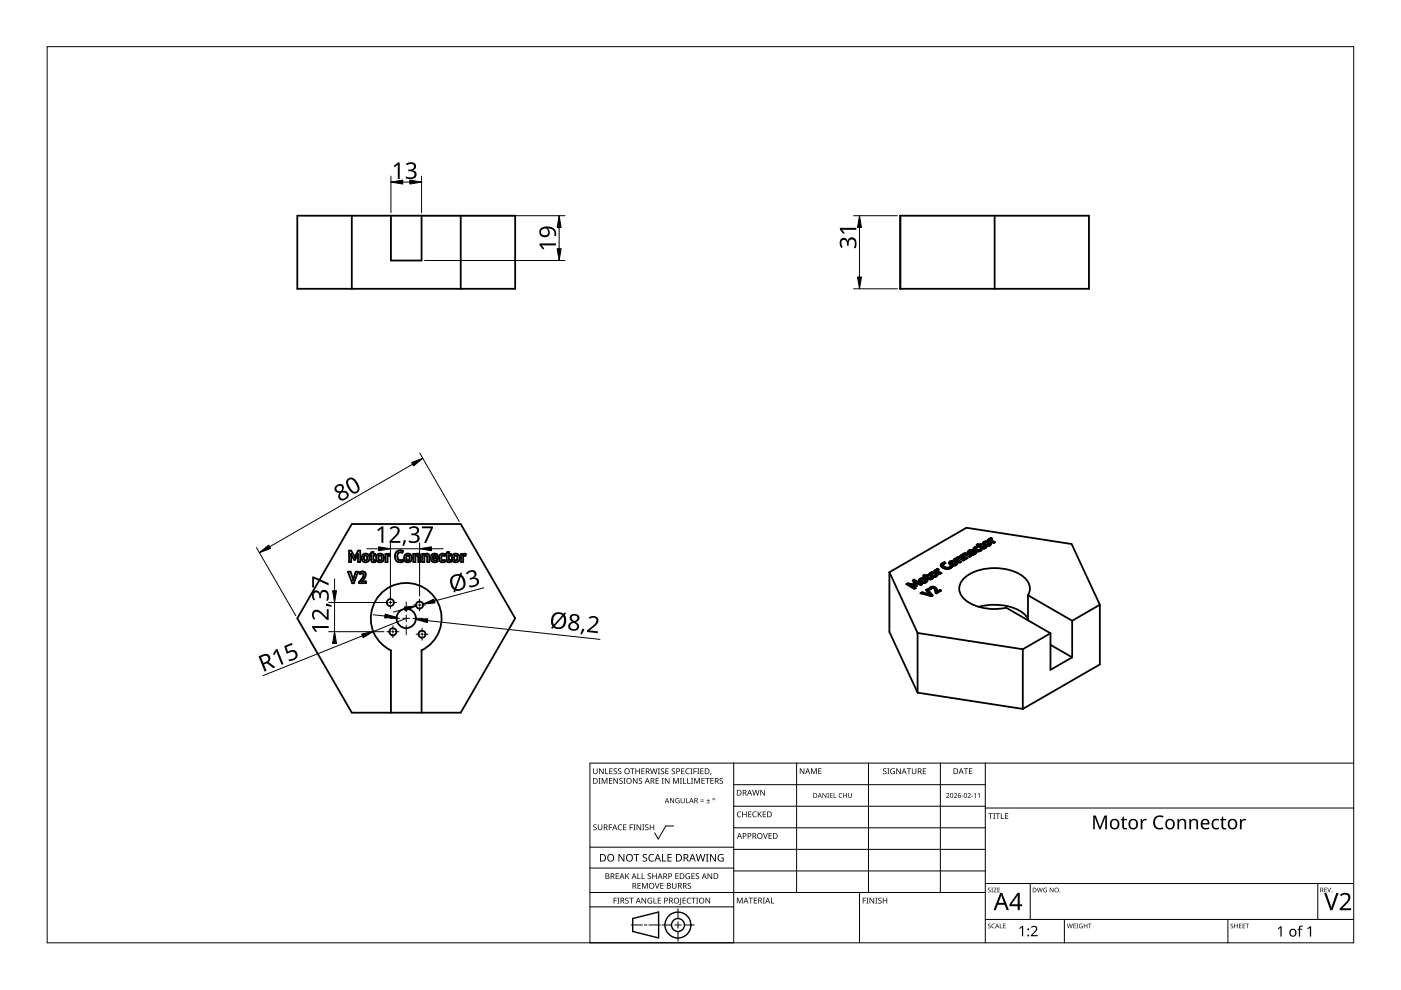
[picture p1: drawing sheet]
<svg xmlns="http://www.w3.org/2000/svg" width="297mm" height="210mm" viewBox="0 0 297 210" stroke-linecap="round" stroke-linejoin="round" font-family="sans-serif">
<g fill="none" stroke="#000" stroke-width=".38">
<path d="M63 45.7h46.2v15.5h-46.2zM74.6 45.7v15.5M82.9 45.7v9.5h6.5v-9.5M97.7 45.7v15.5M190.9 45.7v15.5M190.9 45.7h.1M190.9 45.7h40v15.5h-40M210.9 45.7v15.5M190.9 61.2h.1M74 116.7h.4l.8 1.4 .7-1.4h.5v2.5h-.5v-1.8l-.6 1.3h-.2l-.7-1.3 .1 1.8h-.5zM74.6 111.1h23.1l11.5 20-11.5 20h-23.1l-11.6-20zM75.2 118.1h.1"/>
<path d="M76.9 117.6a.86 .86 0 0 1 1.2 .1 .86 .86 0 0 1-.1 1.2 .86 .86 0 0 1-1.2-.1l-.1-.5zM77.3 117.9l.1-.1a.49 .49 0 0 1 .5 .5 .49 .49 0 0 1-.6 .4l-.1-.4zM78.7 117.1l.5-.1v.4h.4v.4h-.4v.7v.3h.4v.3a.58 .58 0 0 1-.9-.4v-.9h-.2v-.4h.2zM80 117.6a.86 .86 0 0 1 1.2 .1 .86 .86 0 0 1-.1 1.2 .86 .86 0 0 1-1.2-.1l-.1-.5zM80.3 117.9l.1-.1a.49 .49 0 0 1 .6 .5 .49 .49 0 0 1-.6 .4l-.2-.4zM81.7 117.4h.4v.3l.3-.3h.3v.5l-.3-.1-.2 .2v1.2h-.5zM84.1 117a1.37 1.37 0 0 1 1.3-.2l-.1 .4a.81 .81 0 0 0-1.1 .8 .81 .81 0 0 0 1.2 .7l.1 .4a1.26 1.26 0 0 1-1.6-.5 1.26 1.26 0 0 1 .2-1.6zM85.9 117.6a.86 .86 0 0 1 1.2 .1 .86 .86 0 0 1-.1 1.2 .86 .86 0 0 1-1.2-.1l-.1-.5zM86.2 117.9l.1-.1a.49 .49 0 0 1 .6 .5 .49 .49 0 0 1-.6 .4l-.2-.4zM87.6 117.4h.4v.3a.59 .59 0 0 1 .8-.3 .59 .59 0 0 1 .3 .7v1.1h-.4v-1.2l-.3-.2-.3 .2v1.2h-.5zM88 117.7h.1M89.5 117.4h.4v.3a.59 .59 0 0 1 .8-.3 .59 .59 0 0 1 .3 .7v1.1h-.4v-1.2l-.3-.2-.3 .2v1.2h-.5z"/>
<path d="M89.9 117.7h.1M91.5 117.6a.76 .76 0 0 1 1-.1 .76 .76 0 0 1 .3 .9h-1a.52 .52 0 0 0 .8 .3l.2 .3a.94 .94 0 0 1-1.3-.1 .94 .94 0 0 1 0-1.3zM91.9 117.8h.4l.1 .3h-.6zM93.3 117.6l.3-.2h.6l.2 .1-.1 .4a.5 .5 0 0 0-.8 .4 .5 .5 0 0 0 .8 .4l.1 .4a.89 .89 0 0 1-1.2-.1 .89 .89 0 0 1 0-1.2zM94.7 117.1l.5-.1v.4h.4v.4h-.4v.7l.1 .3h.3l.1 .3a.58 .58 0 0 1-1-.4v-.9h-.2v-.4h.2zM96 117.6a.86 .86 0 0 1 1.2 .1 .86 .86 0 0 1-.1 1.2 .86 .86 0 0 1-1.2-.1l-.1-.5zM96.4 117.9l.1-.1a.49 .49 0 0 1 .5 .5 .49 .49 0 0 1-.6 .4l-.1-.4zM97.8 117.4h.3l.1 .3 .2-.3h.4l-.1 .5-.3-.1-.2 .2v1.2h-.4zM98.2 117.7h.1M199.4 119.8l.3 .5M199.4 119.8h.1M199.9 119.8a1.01 1.01 0 0 0 1.7 .2"/>
<path d="M199.9 119.8v.6M200.3 119.2l.2 .2-.2 .1M200.3 119.2l-.7 .3-.2 .3M200.3 119.2v.3M200.3 119.5l-.4 .3M201.2 119.4a1.06 1.06 0 0 1 1.8 .1M201.2 119.4h.1M201.2 119.4l.4 .4M201.6 119.8h.1M201.6 119.3v.5M201.6 119.3l.6 .4 .4-.2M201.6 119.3a.6 .6 0 0 1 1 .2"/>
<path d="M201.6 119.8l1 .1M202.5 118.4v.3M202.5 118.4l-.2 .2 1.2 .7 .3-.2-.8-.4M202.5 118.4l.2 .1M202.6 119.5h.1M202.6 119.5v.4M202.7 118.5v.3M202.7 118.5v.4M202.7 118.5h.1M202.7 118.5l.1-.2 .5-.2 1.3 .6-.4 .2-.9-.5-.3 .1M203 118.5v.5M203 118.5v.2"/>
<path d="M203 119.4v.1M203 119.5l-.4 .3M203 118.7v.3M203.9 117.7l-.3 .1 1.2 .7 .3-.2-.8-.5M203.9 117.7v.3M203.9 117.7h.2M204.1 117.7v.4M204.1 117.7h.1M204.1 117.7l.2-.3 .5-.1 1.1 .6-.3 .2M204.3 118.2h.1M204.3 117.8l.1 .4M204.3 117.8l.3-.2 1 .5"/>
<path d="M204.3 117.8h.1M205.6 117l.1 .2M205.6 117v.5M205.6 117.5h.1M205.7 117.5l.8 .1M205.7 117.2v.3M205.9 117.3l.7-.4a.83 .83 0 0 0-1.4 .3l.4 .3M205.9 117.3v.3M206.2 116.9l-.4-.1-.2 .2M206.2 116.9v.2M206.2 116.9l-.5 .3M206.5 117.6h.1"/>
<path d="M206.7 117.5l-.2 .1M206.7 117.1a.59 .59 0 0 1-.8 .2M206.7 117.1h.3l-.3 .4M206.7 117.1v.4M206.8 116.8h.1M206.9 116.3a.61 .61 0 0 0 1 .1M206.9 116.3v.5M206.9 116.7h-.1M206.9 116.8l.5 .1 .5-.1M207.1 115.9h-.1a.43 .43 0 0 0-.5 .2 .43 .43 0 0 0 .1 .5l.2 .2M207.1 115.9l.2 .1-.2 .1M207.1 116.1l-.2 .2"/>
<path d="M207.1 115.9v.2M207.1 116.1h.1M207.3 115.3l.3 .2M207.3 115.3l-.2 .3 .2 .1-.2 .1 .3 .1 .2-.1 .9 .5 .3-.1M207.3 115.3v.6M207.6 115.5v.4M207.9 116.4l.3 .1-.3 .3M207.9 116.4v.4M207.9 115.3v.7M207.9 115.3l-.3 .2M207.9 115.3l.3 .2-.3 .2 .7 .3 .2-.1M208.3 115.2a.99 .99 0 0 1 1-.4 .99 .99 0 0 1 .8 .6l-.4 .3"/>
<path d="M208.3 115.2h.1M208.3 115.2l.4 .4M208.7 115.6l.1 .1M208.8 115.6h-.1M208.8 115.2a.6 .6 0 0 1 .9 .1M208.8 115.2h.1M208.8 115.2v.5M208.8 115.7h.9M208.8 115.2l.5 .3 .4-.1M208.8 115.9v.3M208.8 115.9l.3 .1-.3 .2M209.7 114.3v.3"/>
<path d="M209.7 114.3l-.3 .2 1.3 .7 .3-.2-.8-.5M209.7 114.3l.2 .1M209.7 115.3v.1M209.7 115.4v.3M209.7 115.7h.1M209.9 114.4v.3M209.9 114.4h.1M210.1 114.4v.5l.1-.4M210.1 114.4l.1 .1M210.1 114.4h.1M210.1 114v.4M210.1 114l-.2 .2v.2"/>
<path d="M210.1 114l.3 .2-.3 .2M73.8 121.2h.5l.6 1.9 .5-1.9h.5l-.9 2.5h-.3zM74.9 123.1h.1M76.1 121.4a.81 .81 0 0 1 1.2-.1 .81 .81 0 0 1 0 1.2l-.6 .8h.9v.3h-1.5v-.2l.6-.7a.63 .63 0 0 0 0-1.1l-.4 .1zM76.7 123.3h.1M82.8 137.9a7.5 7.5 0 0 1-2.6-11.5 7.5 7.5 0 0 1 11.8 0 7.5 7.5 0 0 1-2.6 11.5M82.9 137.9v13.2M89.4 137.9v13.2M188.6 121.3l16.3-9.4 22.3 3.4 6 12.9M188.6 121.3v12.7l5.9 12.9M188.6 121.3l5.9 12.9M192.5 123.7l-.4 .2 1.8 1 .3-.2-.9-.5"/>
<path d="M192.5 123.7v.3M192.5 123.7l1.2 .2M192.9 124l.4 .2M192.9 124v.3M193.3 124.2v.3M193.7 123.9v.2M193.7 123.9h.3M193.8 122.9v.8l.2 .1M193.8 122.9l-.3 .2 .5 .8M193.8 122.9l1.7 1-.3 .2-1.2-.8M194 123.9h.1M194 123.4v.8"/>
<path d="M194 123.4l.2 .2M194 123.3v.1M194.2 123.6l.2 .6h-.1l-1.4-.2M194.2 123.6v.6M194.5 134.2l22.4 3.5M194.5 134.2v12.7M194.8 123a.99 .99 0 0 1 1-.4 .99 .99 0 0 1 .8 .6l-.4 .3M194.8 123h.1M194.8 123l.5 .4M195.3 123l.5 .3 .4-.1M195.3 123v.5M195.3 123.5h.9"/>
<path d="M195.5 125.6v.3M195.5 125.6l1.4 .3M196 121.9l-.3 .2 .3 .1-.2 .1 .3 .2 .1-.1 .9 .4h.4M196 121.9v.5M196 121.9l.3 .1M196 122.9h.1M196 122.9l-.5-.1-.2 .2M196 122.9l.2 .3M196.2 123.2v.3M196.2 123.5h.1M196.3 122v.4M196.5 122.2l.7 .4 .3-.2"/>
<path d="M196.5 122.2v.4M196.6 121.9l.2 .1-.3 .2M196.6 121.9l-.3 .1M196.6 121.9v.3M196.7 124.9l1.1 1.4-.3 .1-2.4-.6 .4-.2M196.7 124.9l-.4 .2 .9 1M196.7 124.9v.6M196.9 125.9l.3 .2M196.9 125.9v.3M197.2 126.1v.2M197.2 126.1h.1M197.4 121.7l.6 .4 .4-.2"/>
<path d="M197.4 121.7v.5M197.4 122.2l1 .1M197.5 122.4l.3 .1-.3 .3M197.5 122.4v.4M197.5 121.6l-.1 .1M197.6 121.6h.4l.4 .3M197.6 121.6h-.1M198 124.7a.44 .44 0 0 0-.7 .3l-.3-.1a.9 .9 0 0 1 1.1-.5 .9 .9 0 0 1 .6 1M198 124.7h.1M198 124.7l.3 .7M198.3 125.4l.3 .4M198.3 120.9h.2"/>
<path d="M198.3 120.9l-.2 .1 1.2 .7 .3-.2-.8-.5M198.3 120.9v.2M198.4 121.9v.4M198.4 122.2v.1M198.4 122.3h.1M198.5 120.8v.1M198.5 120.8h.1M198.5 120.9h.1M198.5 120.9v.4M198.7 125.4v.3M198.7 125.4v.1M198.8 121h.1"/>
<path d="M198.8 120.6v.8M198.8 120.6l.3 .2-.3 .2M198.8 121.4h.1M198.8 120.6l-.3 .2M198.8 121.8a1.04 1.04 0 0 0-1.8 0l.4 .4M198.8 121.8v.1M198.8 121.9l-.4 .4M198.8 125.3v.3M198.8 125.3l-.1 .2M199.3 125.1l-.5 .2M199.3 125.1v.3M199.3 125.1l.3 .1-1.1 .6-.1-.1-.1-.3"/>
<path d="M199.7 120.3l.2 .1M199.9 120.2l-.2 .1M199.9 120.4l.9 .2 .8-.1M201.6 120v.5M201.6 120l.3 .1-.3 .4M207.5 128.7a12.4 12.4 0 0 1 8.9 .9l1.1 1 .4 .5M213.4 128.9l9.3 5.4M216.9 137.7v12.6M217.9 126.2a2.86 2.86 0 0 0-1-4 11.2 11.2 0 0 0-12.1 0 2.98 2.98 0 0 0 0 5.1 11.2 11.2 0 0 0 8.5 1.6M218 126.2l9.3 5.4M218 126.2v5.3M222.7 134.3l-5.8 3.4"/>
<path d="M222.7 136.7l4.6 2.7M222.7 134.3v7.7l4.6-2.6M227.3 131.6v7.8M233.2 128.2v12.7l-16.3 9.4M233.2 128.2l-5.9 3.4M194.5 146.9l22.4 3.4"/>
<circle cx="82.8" cy="127.7" r=".76"/>
<circle cx="83.3" cy="133.9" r=".75"/>
<circle cx="86.1" cy="131.1" r="2.05"/>
<circle cx="89" cy="128.3" r=".75"/>
<circle cx="89.5" cy="134.5" r=".74"/>
</g>
<g fill="none" stroke="#000" stroke-width=".21">
<path d="M199.5 119.6v.5M199.8 119.4v.8M199.9 119.8v.6M200 119.3v.3M201.4 119v.7M201.6 119.3v.5M201.7 118.9v.3M201.8 119.5v.4M202 119.6v.3M202 118.9v.2M202.2 119.7v.2M202.3 119.7v.2"/>
<path d="M202.4 118.9v.4M202.5 119.6v.3M202.7 119.1v.7M202.7 118.3v.6M202.9 118.2v.8M203 119.4v.1M203.1 118.1v.3M203.3 118.1v.3M203.5 118.1v.4M203.8 118.2v.4M204.1 117.6v.5M204.3 117.4v.8"/>
<path d="M204.4 117.3v.3M204.6 117.3v.3M204.9 117.3v.4M205.1 117.5v.3M205.4 116.7v.7M205.6 117v.5M205.6 116.6v.3M205.9 116.6v.2M206.1 116.6v.3M206.2 117.4v.2M206.4 116.7v.3M206.5 117.3v.3"/>
<path d="M206.5 116.8v.1M206.6 116v.6M206.7 117.2v.3M206.9 116.3v.5M206.9 115.9v.3M207.1 116.5v.4M207.2 116.6v.3M207.4 116.6v.3M207.6 116.6v.3M207.7 116.6v.3M207.8 116.5v.3M208.4 115.9v.4"/>
<path d="M208.6 116v.3M208.6 114.9v.7M208.7 116v.3M208.8 115.2v.5M208.8 115.9v.4M208.9 114.8v.2M209 115.4v.3M209.2 115.5v.3M209.2 114.7v.3M209.3 115.5v.3M209.5 115.5v.3M209.5 114.8v.3"/>
<path d="M209.6 115.5v.3M209.8 114.9v.8M209.9 114.2v.1M210 114.1v.7M210.1 115.3v.1M195.1 122.7v.7M195.3 123v.5M195.4 122.6v.2M195.5 123.2v.3M195.6 123.3v.3M195.7 122.5v.3M195.8 123.3v.3"/>
<path d="M196 123.3v.3M196 122.6v.3M196.1 123.3v.3M196.3 122.7v.8M196.6 123.1v.1M197 122.5v.3M197.1 124.7v.2M197.2 122.6v.3M197.3 121.4v.7M197.3 124.5v.5M197.4 122.5v.3M197.4 121.8v.4"/>
<path d="M197.5 122.5v.3M197.5 124.4v.3M197.6 121.3v.3M197.7 122v.3M197.8 124.4v.2M197.8 122v.3M197.9 121.3v.3M198 122.1v.2M198 124.4v.3M198.1 122.1v.2M198.2 121.3v.4M198.2 124.5v.5"/>
<path d="M198.3 122v.3M198.4 124.7v.8M198.5 121.5v.7M198.5 120.8v.1M198.6 124.9v.8M198.6 120.6v.7M198.7 125.1v.6M198.8 121.8v.1M200.2 120.2v.3M200.5 120.3v.3M200.8 120.4v.2M201.1 120.3v.3"/>
<path d="M201.3 120.2v.4M201.5 120.1v.4"/>
</g>
<path d="M10 9.9h277v190h-277z" fill="none" stroke="#000" stroke-width=".21"/>
<g fill="none" stroke="#000" stroke-width=".21">
<path d="M125.1 179.6h30.5M142.8 175.1h-1.6l-1.6 2.8-.8-1.3M155.6 166.4h53.3M155.6 161.8v38.1h-30.5v-38.1h161.9M168.9 161.8v27.4M184.1 161.8v27.4M199.4 161.8v27.4M208.9 170.9h-53.3M208.9 175.5h-53.3M208.9 161.8v38.1M287 171.3h-78.1M125.1 192.3h30.5"/>
<path d="M125.1 189.2h83.8M133.8 196.1h2.4M136.6 196.1h.6M140 196.1h-2.4M140.3 196.1h2.1M143.1 196.1h1.3M143.7 195.4v1.4M143.7 197.5v2M143.7 192.7v2M147.2 196.1h-2.1M155.6 180.1h53.3M155.6 184h-30.5"/>
<path d="M182.2 189.2v10.7M208.9 184.7h-53.3M218.4 187.3v7.6M225.7 194.9v5M260.3 194.9v5M279.4 187.3v7.6M287 194.9h-78.1M287 187.3h-78.1"/>
</g>
<g fill="#000">
<path d="M125.8 174.9l.5-.1h.2l-.1 .2a.25 .25 0 0 0-.3-.1 .25 .25 0 0 0 0 .4 .42 .42 0 0 1 .4 .5 .42 .42 0 0 1-.7 .2v-.1a.27 .27 0 0 0 .5 0 .27 .27 0 0 0-.1-.4l-.4-.2zM125.8 162.9h.1v.8a.32 .32 0 0 0 .3 .3 .32 .32 0 0 0 .3-.3v-.8h.2v.8a.47 .47 0 0 1-.5 .4 .47 .47 0 0 1-.4-.4zM126.9 165h.4l-.1 .1v1l.1 .1h-.4l.1-.1v-1zM126.8 174.8h.1v.8a.32 .32 0 0 0 .3 .3 .32 .32 0 0 0 .3-.3v-.8h.2v.8a.47 .47 0 0 1-.5 .4 .47 .47 0 0 1-.4-.4zM127 162.9h.2l.6 1v-1h.2v1.2h-.2l-.7-1 .1 1h-.2zM127.6 165h.2l.4 1 .4-1h.2v1.2h-.2v-1.1l-.4 1.1h-.1l-.4-1.1v1.1h-.1zM128.3 162.9h.2v1.1h.5v.1h-.7zM129.1 174.8h.7v.1h-.6v.5h.5v.1h-.5v.5h-.1zM129.1 165h.7v.1h-.5v.4h.5v.1h-.5v.4h.5v.2h-.7zM129.2 162.9h.7v.1h-.5v.4h.4v.2h-.4v.4h.5v.1h-.7zM130.1 163l.5-.1 .2 .1v.1a.25 .25 0 0 0-.4-.1 .25 .25 0 0 0 0 .4 .42 .42 0 0 1 .4 .5 .42 .42 0 0 1-.7 .2v-.1a.27 .27 0 0 0 .5 0 .27 .27 0 0 0-.1-.4l-.4-.2zM130.1 165h.1l.7 1v-1h.1v1.2h-.2l-.6-1v1h-.1z"/>
<path d="M131.1 175l.5-.2 .3 .1-.1 .1a.49 .49 0 0 0-.7 .4 .49 .49 0 0 0 .8 .4 .57 .57 0 0 1-.8 0 .57 .57 0 0 1 0-.8zM131.1 163l.4-.1 .2 .1v.1a.25 .25 0 0 0-.4-.1 .25 .25 0 0 0 0 .4 .42 .42 0 0 1 .4 .5 .42 .42 0 0 1-.6 .2v-.1a.27 .27 0 0 0 .4 0 .27 .27 0 0 0-.1-.4l-.3-.2zM131.4 165.1l.4-.2 .2 .1v.1a.25 .25 0 0 0-.4-.1 .25 .25 0 0 0 0 .4l.4 .2v.4l-.4 .2-.3-.1 .1-.1a.27 .27 0 0 0 .4 .1 .27 .27 0 0 0-.1-.4l-.4-.3zM132.2 165h.4l-.1 .1v1l.1 .1h-.4l.1-.1v-1zM132.1 174.8h.7v.1h-.5v.4h.5v.1h-.5v.5h.5v.1h-.7zM133.5 174.8h.7v.1h-.5v.5h.5v.1h-.5v.5h-.2zM133.6 162.9h.9v.1h-.3v1.1h-.2v-1.1h-.4zM134.3 174.8h.4l-.1 .1v1l.1 .1h-.4l.1-.1v-1zM134.2 165h.2l.6 1v-1h.2v1.2h-.2l-.7-1v1h-.1zM134.7 162.9h.2v.5h.6v-.5h.2v1.2h-.2v-.5h-.6v.5h-.2zM135 174.8h.1l.7 1v-1h.1v1.2h-.2l-.6-1v1h-.1zM135.5 165.1l.4-.2 .2 .1v.1a.25 .25 0 0 0-.4-.1 .25 .25 0 0 0 0 .4l.4 .2v.4l-.4 .2-.3-.1 .1-.1a.27 .27 0 0 0 .4 .1 .27 .27 0 0 0-.1-.4l-.3-.3z"/>
<path d="M136.2 174.8h.4l-.1 .1v1l.1 .1h-.4l.1-.1v-1zM136 162.9h.7v.1h-.6v.4h.5v.2h-.5v.4h.6v.1h-.7zM136.8 174.9l.4-.1h.3l-.1 .2a.25 .25 0 0 0-.3-.1 .25 .25 0 0 0 0 .4 .42 .42 0 0 1 .4 .5 .42 .42 0 0 1-.7 .2v-.1a.27 .27 0 0 0 .5 0 .27 .27 0 0 0-.1-.4l-.4-.2zM137.8 174.8h.1v.5h.6v-.5h.2v1.2h-.2v-.6h-.6v.6h-.1zM137.8 162.9h.2l.3 1 .2-1h.2l.3 1 .2-1h.2l-.3 1.2h-.2l-.3-1-.3 1h-.1zM139 165h.7v.1h-.5v.4h.5v.1h-.5v.4h.5v.2h-.7zM139.5 162.9h.4l-.1 .1v1l.1 .1h-.4l.1-.1v-1zM140.3 165h.4l-.1 .1v1l.1 .1h-.4l.1-.1v-1zM140.1 163l.5-.1 .2 .1v.1a.25 .25 0 0 0-.4-.1 .25 .25 0 0 0 0 .4 .42 .42 0 0 1 .4 .5 .42 .42 0 0 1-.7 .2l.1-.1a.27 .27 0 0 0 .4 0 .27 .27 0 0 0-.1-.4l-.4-.2zM141.1 162.9h.7v.1h-.6v.4h.5v.2h-.5v.4h.6v.1h-.7zM141 165h.1l.7 1v-1h.1v1.2h-.1l-.7-1v1h-.1zM142.1 169.2h.1l.6 .9v-.9h.1v1.1h-.1l-.6-.9v.9h-.1z"/>
<path d="M142.5 163l.4-.1 .2 .1v.1a.25 .25 0 0 0-.4-.1 .25 .25 0 0 0 0 .4 .42 .42 0 0 1 .4 .5 .42 .42 0 0 1-.6 .2v-.1a.27 .27 0 0 0 .4 0 .27 .27 0 0 0-.1-.4l-.4-.2zM142.7 165h.2l.4 1 .4-1h.2v1.2h-.1v-1.1l-.4 1.1h-.2l-.4-1.1v1.1h-.1zM143.3 169.3l.5-.1 .3 .1-.1 .1a.45 .45 0 0 0-.7 .3 .45 .45 0 0 0 .6 .5v-.4h-.2v-.1h.4v.6a.6 .6 0 0 1-.8-.2 .6 .6 0 0 1 0-.8zM144.2 165h.4l-.2 .1v1l.2 .1h-.4l.1-.1v-1zM144.8 165h.2v1h.5v.2h-.7zM144.4 162.9h.7v.1h-.5v.4h.5v.2h-.5v.4h.5v.1h-.7zM144.3 169.2h.2v.7a.28 .28 0 0 0 .2 .3 .28 .28 0 0 0 .3-.3v-.7h.2v.7a.42 .42 0 0 1-.5 .4 .42 .42 0 0 1-.4-.4zM145.5 169.2h.1v1h.5v.1h-.6zM145.7 165h.2v1h.5v.2h-.7zM145.5 163.1l.3-.2 .4 .1v.1l-.3-.1a.49 .49 0 0 0-.4 .7 .49 .49 0 0 0 .7 .3 .57 .57 0 0 1-.8-.1 .57 .57 0 0 1 0-.8zM146.4 162.9h.4l-.1 .1v1l.1 .1h-.4l.1-.1v-1zM146.5 165h.5l-.2 .1v1l.2 .1h-.5l.2-.1v-1z"/>
<path d="M147 162.9h.7v.1h-.5v.5h.5v.1h-.5v.5h-.2zM147.2 165h.2l.4 1 .4-1h.2v1.2h-.2l.1-1.1-.5 1.1h-.1l-.4-1.1v1.1h-.1zM147.8 162.9h.5l-.2 .1v1l.2 .1h-.5l.2-.1v-1zM148.5 169.9h.7v.1h-.7zM148.5 169.5h.7v.2h-.7zM148.5 162.9h.7v.1h-.6v.4h.5v.2h-.5v.4h.6v.1h-.7zM148.7 165h.7v.1h-.5v.4h.5v.1h-.5v.4h.5v.2h-.7zM149.8 170.2h.7v.1h-.7zM149.5 165h.9v.1h-.3v1.1h-.2v-1.1h-.4zM150.1 169.4l.1 .3h.3l-.3 .1v.3l-.1-.3h-.3l.3-.1zM150.7 163.9h.1l-.2 .4zM150.6 165h.7v.1h-.5v.4h.5v.1h-.5v.4h.5v.2h-.7z"/>
<path d="M152.6 165.1l.4-.2 .3 .1-.1 .1a.25 .25 0 0 0-.4-.1 .25 .25 0 0 0 0 .4l.4 .2 .1 .4-.4 .2-.4-.1 .1-.1a.27 .27 0 0 0 .5 .1 .27 .27 0 0 0-.1-.4l-.4-.3zM156.4 172.2l.4-.2 .4 .1-.1 .1a.49 .49 0 0 0-.7 .5 .49 .49 0 0 0 .7 .4 .57 .57 0 0 1-.8 0 .57 .57 0 0 1 0-.8zM157.4 172.1h.1v.5h.7v-.5h.1v1.2h-.1v-.6h-.7v.6h-.1zM158.6 172.1h.7v.1h-.5v.4h.5v.1h-.5v.4h.5v.2h-.7zM159.7 172.2l.3-.2 .4 .1v.1h-.3a.49 .49 0 0 0-.4 .6 .49 .49 0 0 0 .7 .3 .57 .57 0 0 1-.8 0 .57 .57 0 0 1 0-.8zM159.5 167.5h.1l.3 1 .3-1h.1l.3 1 .3-1h.1l-.3 1.2h-.2l-.3-1.1-.2 1.1h-.2zM160.7 172.1h.1v.6l.5-.6h.2l-.5 .5 .5 .7h-.1l-.5-.6-.1 .6h-.1zM161.8 176.6h.1l.4 1.1 .3-1.1h.2l-.4 1.2h-.2zM161.2 167.5h.2l.6 1v-1h.2v1.2h-.2l-.7-1v1h-.1zM161.7 172.1h.7v.1h-.5v.4h.5v.1h-.5v.4h.5v.2h-.7zM163 176.6h.6v.2h-.5v.3h.5v.2h-.5v.4h.5v.1h-.6zM169.6 162.9h.2l.6 1v-1h.1v1.2h-.1l-.7-1v1h-.1z"/>
<path d="M172 162.9h.2l.4 1 .3-1h.3v1.2h-.2v-1l-.4 1h-.1l-.4-1.1v1.1h-.1zM173.5 162.9h.7v.1h-.5v.4h.4v.1h-.4v.5h.5v.1h-.7zM174.4 168.1h.1l.6 .9v-.9h.1v1.1h-.2l-.5-.9v.9h-.1zM175.4 168.1h.4l-.2 .1 .2 1h-.4l.1-.1zM176 168.1h.5v.2h-.4v.3h.4v.1h-.4v.4h.4v.1h-.5zM176.8 168.1h.1v1h.4v.1h-.5zM178 168.3l.3-.2 .3 .1-.1 .1a.41 .41 0 0 0-.6 .4 .41 .41 0 0 0 .7 .3 .48 .48 0 0 1-.7 0 .48 .48 0 0 1 .1-.7zM178.8 168.1h.1v.5h.5v-.5h.2v1.1h-.2v-.5h-.5v.5h-.1zM179.8 168.1h.2v.7a.26 .26 0 0 0 .2 .3 .26 .26 0 0 0 .3-.3v-.7h.1v.7a.39 .39 0 0 1-.4 .4 .39 .39 0 0 1-.4-.4zM187.3 163l.4-.1 .2 .1v.1a.25 .25 0 0 0-.4-.1 .25 .25 0 0 0 0 .4 .42 .42 0 0 1 .4 .5 .42 .42 0 0 1-.6 .2v-.1a.27 .27 0 0 0 .4 0 .27 .27 0 0 0-.1-.4l-.3-.2zM188.1 162.9h.5l-.2 .1v1l.2 .1h-.5l.2-.1v-1zM188.9 163.1l.5-.2 .3 .1v.1a.5 .5 0 0 0-.8 .4 .5 .5 0 0 0 .7 .5v-.4h-.3v-.1h.4v.6a.66 .66 0 0 1-.8-.1 .66 .66 0 0 1 0-.9z"/>
<path d="M190 162.9h.2l.7 1-.1-1h.2v1.2h-.2l-.6-1v1h-.2zM192.3 162.9h.9v.1h-.4v1.1h-.2v-1.1h-.3zM193.3 162.9h.2v.8a.32 .32 0 0 0 .3 .3 .32 .32 0 0 0 .3-.3v-.8h.2v.8a.47 .47 0 0 1-.5 .4 .47 .47 0 0 1-.5-.4zM195.7 162.9h.6v.1h-.5v.4h.5v.2h-.5v.4h.5v.1h-.6zM200.6 168.3a.37 .37 0 0 1 .6 0 .37 .37 0 0 1-.2 .5l-.2 .3h.5v.1h-.7l.3-.4a.27 .27 0 0 0 .3-.4 .27 .27 0 0 0-.5-.1zM202.3 168.3a.37 .37 0 0 1 .6 0 .37 .37 0 0 1-.3 .5l-.2 .3h.5v.1h-.7l.3-.4a.27 .27 0 0 0 .3-.4 .27 .27 0 0 0-.4-.1zM203.9 168.7h.3v.1h-.3zM204.4 162.9h.9v.1h-.4v1.1h-.2v-1.1h-.3zM205.2 168.3a.37 .37 0 0 1 .6 0 .37 .37 0 0 1-.3 .5l-.2 .3h.5v.1h-.6l.2-.4a.27 .27 0 0 0 .3-.4 .27 .27 0 0 0-.4-.1zM206 168.7h.3v.1h-.3zM205.4 162.9h.7v.1h-.5v.4h.5v.1h-.5v.5h.5v.1h-.7zM206.5 168.4l.4-.3v1.1h-.2l.1-.9z"/>
<path d="M207.3 168.4l.4-.3v1.1h-.1v-.9zM209.6 172.4h.9v.2h-.4v1h-.1v-1h-.4zM210.6 172.4h.4l-.1 .1v1l.1 .1h-.4l.1-.1v-1zM211.1 172.4h.9v.2h-.4v1h-.1v-1h-.4zM212.2 172.4h.2v1.1h.5v.1h-.7zM213.1 172.4h.7v.2h-.6v.3h.5v.2h-.5v.4h.6v.1h-.7zM231.8 172.9h.5l.9 2.4 1-2.4h.5v2.9h-.4l.1-2.5-1 2.5h-.3l-1-2.5v2.5h-.3zM238.1 173.1h.2v.5h.6v.3h-.6v1.3l.2 .4 .4-.1v.3a.67 .67 0 0 1-1-.6v-1.3h-.3v-.2l.3-.1zM241.8 173.6h.3l.1 .4 .4-.3 .5-.1v.4h-.5l-.3 .3-.1 1.5h-.4zM244.9 173.3a1.63 1.63 0 0 1 1.8-.3l-.1 .4-.8-.2a1.19 1.19 0 0 0-.9 1.6 1.19 1.19 0 0 0 1.7 .6v.4a1.52 1.52 0 0 1-1.9-.5 1.52 1.52 0 0 1 .2-2zM249.6 173.6h.3l.1 .3a.83 .83 0 0 1 .9-.3 .83 .83 0 0 1 .6 .8v1.4h-.4v-1.4a.59 .59 0 0 0-.7-.5 .59 .59 0 0 0-.4 .8v1.1h-.4zM252.2 173.6h.3v.3a.83 .83 0 0 1 .9-.3 .83 .83 0 0 1 .6 .8v1.4h-.3v-1.4a.59 .59 0 0 0-.8-.5 .59 .59 0 0 0-.4 .8v1.1h-.3z"/>
<path d="M257.1 173.9l.6-.3 .8 .1-.1 .3h-.2a.79 .79 0 0 0-1 .9 .79 .79 0 0 0 1.2 .5v.4l-.5 .1a1.17 1.17 0 0 1-1-.8 1.17 1.17 0 0 1 .2-1.2zM259.1 173.1h.2v.5h.7v.3h-.7v1.3l.2 .4 .5-.1v.3a.67 .67 0 0 1-1-.6v-1.3h-.3v-.2l.3-.1zM262.9 173.6h.3v.4l.4-.3 .6-.1-.1 .4h-.5l-.3 .3v1.5h-.4zM130.1 190.3h.7v.2h-.5v.4h.4v.1h-.4v.6h-.2zM130.5 185.2h.7v.1h-.5v.4h.5v.1h-.5v.4h.5v.2h-.7zM130.9 190.3h.4l-.1 .2v.9l.1 .2h-.4l.1-.2v-.9zM131.1 181.1h.3l.8 1.3v-1.3h.2v1.6h-.3l-.8-1.4v1.4h-.2zM132.6 190.5l.4-.2 .3 .1-.1 .1a.25 .25 0 0 0-.4-.1 .25 .25 0 0 0 0 .4 .4 .4 0 0 1 .5 .3 .4 .4 0 0 1-.3 .5 .4 .4 0 0 1-.5-.2h.1a.27 .27 0 0 0 .5 .1 .27 .27 0 0 0-.1-.5l-.4-.2zM132.6 185.2h.1v.6l.6-.6h.1l-.4 .5 .5 .7h-.2l-.5-.6-.1 .6h-.1zM133.4 190.3h.9v.2h-.4v1.1h-.1v-1.1h-.4zM134.3 181.1h1.2v.2h-.5v1.4h-.2v-1.4h-.5zM135.2 185.2h.1v1h.5v.2h-.6z"/>
<path d="M135.2 187.2h.6v.1h-.5v.4h.5v.2h-.5v.4h.5v.1h-.6zM136 185.2h.2v1h.5v.2h-.7zM136.1 187.2h.2l.4 1 .4-1h.2v1.2h-.1v-1l-.4 1h-.2l-.4-1 .1 1h-.2zM136 190.3h.2l.7 1.1-.1-1.1h.2v1.3h-.2l-.6-1v1h-.2zM136.3 181.2l.4-.1h.5l-.2 .2a.33 .33 0 0 0-.5 .1 .33 .33 0 0 0 .4 .4 .49 .49 0 0 1 .3 .7 .49 .49 0 0 1-.8 .2l-.2-.1v-.2l.3 .1a.35 .35 0 0 0 .5-.2 .35 .35 0 0 0-.4-.4l-.3-.3zM137.4 190.5l.6-.2 .3 .1-.1 .1a.5 .5 0 0 0-.8 .4 .5 .5 0 0 0 .7 .5v-.3h-.3v-.2h.5v.6a.66 .66 0 0 1-.9-.1 .66 .66 0 0 1 0-.9zM137.4 185.3l.4-.2 .2 .1v.1a.25 .25 0 0 0-.4-.1 .25 .25 0 0 0 0 .4 .42 .42 0 0 1 .4 .6 .42 .42 0 0 1-.6 .2v-.2a.27 .27 0 0 0 .4 .1 .27 .27 0 0 0-.1-.4l-.3-.3zM137.7 181.3l.4-.2h.6l-.1 .2-.4-.1a.64 .64 0 0 0-.5 .9 .64 .64 0 0 0 .9 .3v.2a.83 .83 0 0 1-1-.3 .83 .83 0 0 1 .1-1zM138.6 190.3h.1v1.1h.5v.2h-.6zM138.8 187.2h.2l.3 1.1 .4-1.1h.1l-.4 1.2h-.1zM138.3 185.2h.2v.5h.6v-.5h.1v1.2h-.1v-.6h-.6v.6h-.2zM139.5 190.3h.6v.2h-.5v.4h.5v.1h-.5v.4h.5v.2h-.6z"/>
<path d="M140.4 181.1h.2v1.4h.7v.2h-.9zM140 187.2h.7v.1h-.5v.4h.5v.2h-.5v.4h.5v.1h-.7zM141.5 181.1h.9v.2h-.7v.4h.7v.2h-.7v.6h.7v.2h-.9zM142.5 187.2h.1v.8a.32 .32 0 0 0 .4 .3 .32 .32 0 0 0 .3-.3v-.8h.1v.8a.47 .47 0 0 1-.4 .4 .47 .47 0 0 1-.5-.4zM143.2 185.2h.7v.1h-.6v.4h.5v.1h-.5v.4h.6v.2h-.7zM144.2 190.3h.2v1.3l-.1 .2-.3 .1v-.2l.2-.1zM144.7 190.3h.7v.2h-.5v.4h.5v.1h-.5v.4h.5v.2h-.7zM145.5 185.3l.4-.2 .4 .1-.1 .1a.5 .5 0 0 0-.7 .4 .5 .5 0 0 0 .7 .5v-.3h-.3v-.2h.4v.6a.66 .66 0 0 1-.9-.1 .66 .66 0 0 1 .1-.9zM145.8 190.5l.3-.2 .4 .1v.1h-.3a.49 .49 0 0 0-.4 .6 .49 .49 0 0 0 .7 .3 .57 .57 0 0 1-.8 0 .57 .57 0 0 1 0-.8zM145.9 187.3l.4-.1 .2 .1v.1a.25 .25 0 0 0-.4-.1 .25 .25 0 0 0 0 .4l.4 .2v.3l-.4 .2h-.3l.1-.1a.27 .27 0 0 0 .4 0 .27 .27 0 0 0-.1-.4l-.4-.2zM146.6 190.3h.9v.2h-.4v1.1h-.1v-1.1h-.4zM146.6 185.2h.7v.1h-.5v.4h.5v.1h-.5v.4h.5v.2h-.7z"/>
<path d="M147.6 190.3h.4l-.1 .2v.9l.1 .2h-.4l.1-.2v-.9zM147.6 185.3l.4-.2 .2 .1v.1a.25 .25 0 0 0-.4-.1 .25 .25 0 0 0 0 .4 .42 .42 0 0 1 .4 .6 .42 .42 0 0 1-.7 .2l.1-.2a.27 .27 0 0 0 .4 .1 .27 .27 0 0 0-.1-.4l-.4-.3zM147.5 181.1h.2l.4 1.3 .3-1.3h.2l.4 1.3 .3-1.3h.2l-.4 1.6h-.2l-.4-1.4-.3 1.4h-.2zM149.7 181.1h.5l-.2 .1v1.3l.2 .2h-.5l.1-.2v-1.3zM149.6 190.3h.2l.6 1.1v-1.1h.2v1.3h-.2l-.7-1v1h-.1zM150 185.2h.2l.6 1v-1h.2v1.2h-.2l-.6-1v1h-.2zM150.5 181.1h.3l.8 1.3v-1.3h.2v1.6h-.2l-.9-1.4v1.4h-.2zM152.4 181.3l.7-.2h.3l-.1 .2a.65 .65 0 0 0-1 .5 .65 .65 0 0 0 .9 .7v-.5h-.3v-.2h.5v.8a.86 .86 0 0 1-1.1-.2 .86 .86 0 0 1 .1-1.1zM156.2 190.3h.3l.3 1 .4-1h.3v1.2h-.2v-1l-.4 1h-.1l-.4-1v1h-.2zM158.7 190.3h.9v.2h-.3v1h-.2v-1h-.4zM159.8 190.3h.7v.2h-.5v.3h.5v.2h-.5v.4h.5v.1h-.7zM161.7 190.3h.5l-.2 .2v.9l.2 .1h-.5l.2-.1v-.9z"/>
<path d="M163.5 190.3h.1v1.1h.6v.1h-.7zM182.9 190.3h.7v.2h-.5v.4h.5v.1h-.5v.6h-.2zM183.7 190.3h.4l-.1 .2v.9l.1 .2h-.4l.1-.2v-.9zM184.4 190.3h.1l.7 1v-1h.1v1.3h-.1l-.7-1v1h-.1zM185.6 190.3h.4l-.1 .2v.9l.1 .2h-.4l.1-.2v-.9zM186.2 190.5l.5-.2 .2 .1v.1a.25 .25 0 0 0-.4-.1 .25 .25 0 0 0 0 .4l.4 .2v.4l-.4 .2-.3-.1v-.1a.27 .27 0 0 0 .5 .1 .27 .27 0 0 0-.1-.5l-.4-.2zM187.2 190.3h.1v.6h.6v-.6h.2v1.3h-.2v-.6h-.6v.6h-.1zM209.5 188.3l.3-.1 .2 .2a.24 .24 0 0 0-.3-.1 .24 .24 0 0 0-.1 .3 .24 .24 0 0 0 .3 .1l.2 .2-.1 .2-.4 .1-.2-.2a.23 .23 0 0 0 .4 .2 .23 .23 0 0 0 0-.4l-.3-.2zM209.5 195.9l.3-.1 .2 .2a.24 .24 0 0 0-.3-.1 .24 .24 0 0 0-.1 .3 .24 .24 0 0 0 .3 .1 .31 .31 0 0 1 0 .5 .31 .31 0 0 1-.5-.1 .23 .23 0 0 0 .4 .1 .23 .23 0 0 0 0-.4l-.3-.2zM210.2 188.2h.3l-.1 .1 .1 .9h-.3l.1-.1zM210.3 196l.4-.2 .2 .1v.1a.39 .39 0 0 0-.6 .3 .39 .39 0 0 0 .6 .4 .46 .46 0 0 1-.7-.1 .46 .46 0 0 1 .1-.6zM210.7 188.2h.6l-.5 .9h.5v.1h-.7l.5-.9h-.4z"/>
<path d="M212 195.8h.1v.9l.4 .1h-.5zM211.5 188.2h.5l-.4 .1v.3h.4l-.4 .1v.4l.4 .1h-.5zM212.7 195.8h.5l-.4 .1v.3h.4l-.4 .2v.3l.4 .1h-.5zM216.1 196.8l.6-.5h.2v2.2h-.2v-1.9l-.4 .4zM218.6 196.5a.76 .76 0 0 1 1.2 0 .76 .76 0 0 1-.3 1.2l-.6 .6h1.1v.2h-1.4v-.2l.7-.8a.52 .52 0 0 0 .3-.8 .52 .52 0 0 0-.9 0zM219.8 188.2h.2l.2 .8 .2-.8h.1l.3 .8 .2-.8h.1l-.3 1h-.1l-.2-.8-.3 .8h-.1zM221.3 188.3h.7h-.1a.4 .4 0 0 0-.6 .4 .4 .4 0 0 0 .6 .4v-.3l-.2-.1h.3v.5a.53 .53 0 0 1-.7-.2 .53 .53 0 0 1 0-.7zM222.6 188.2h.1l.5 .8v-.8h.1v1h-.1l-.5-.8v.8h-.1zM226.2 195.8h.1l.2 .9 .3-.9h.1l.2 .9 .2-.9h.1l-.2 1h-.1l-.3-.8-.2 .8h-.1zM227.6 195.8h.5l-.4 .1v.3h.4l-.4 .2v.3l.4 .1h-.5zM228.3 195.8h.3l-.1 .1 .1 .9h-.3l.1-.1zM228.9 196l.7-.1-.2 .1a.4 .4 0 0 0-.5 .3 .4 .4 0 0 0 .5 .4v-.3l-.2-.1h.4v.5a.53 .53 0 0 1-.7-.1 .53 .53 0 0 1 0-.7z"/>
<path d="M229.8 195.8h.1v.4h.5v-.4h.1v1h-.1v-.4h-.5v.4h-.1zM230.7 195.8h.7l-.3 .1v.9h-.1v-.9zM260.9 195.9l.4-.1 .1 .2a.24 .24 0 0 0-.3-.1 .24 .24 0 0 0-.1 .3 .24 .24 0 0 0 .4 .1 .31 .31 0 0 1 0 .5 .31 .31 0 0 1-.5-.1 .23 .23 0 0 0 .3 .1 .23 .23 0 0 0 .1-.4l-.4-.2zM261.7 195.8h.1v.4h.5v-.4h.1v1h-.1v-.4h-.5v.4h-.1zM262.7 195.8h.5l-.4 .1v.3h.4l-.4 .2v.3l.4 .1h-.5zM263.5 195.8h.5l-.4 .1v.3h.4l-.4 .2v.3l.4 .1h-.5zM264.1 195.8h.7l-.3 .1v.9h-.1v-.9zM270.9 196.9l.6-.5h.2v2.2h-.2v-1.9l-.4 .3zM275.5 196.4l.7-.1v.2h-.4l-.1 .2-.1 .2h.5v.2h-.5v1.5h-.2v-1.5h-.3l.3-.2zM277.2 196.9l.6-.5h.2v2.2h-.3v-1.9l-.4 .3zM280.7 189.3h.5l1.1 3.2 1-3.2h.5l-1.3 3.7h-.5zM280.8 188.2h.5l-.4 .1v.3h.4l-.4 .1v.4l.4 .1h-.5z"/>
<path d="M281.4 188.2h.1l.3 .8 .3-.8h.1l-.3 1h-.1zM284.1 189.7a1.21 1.21 0 0 1 1.4-.4 1.21 1.21 0 0 1 .8 1.2l-.3 .7-1.4 1.4h1.9v.4h-2.4v-.4l1.1-1.2a1.03 1.03 0 0 0 .3-1.7h-.5l-.7 .3z"/>
<path d="M125.8 165h.3a.54 .54 0 0 1 .6 .6 .56 .56 0 0 1-.6 .6h-.3zM125.9 165.1v.9h.2a.43 .43 0 0 0 .5-.4 .41 .41 0 0 0-.5-.5z"/>
<path d="M128 174.8h.3a.35 .35 0 0 1 .5 .2 .35 .35 0 0 1-.3 .5l.4 .5h-.2l-.3-.5h-.2v.5h-.2zM128.2 174.9v.5h.1a.23 .23 0 0 0 .3-.2 .23 .23 0 0 0-.3-.3z"/>
<path d="M130.3 174.8h.1l.5 1.2h-.2l-.1-.4h-.5l-.2 .4h-.1zM130.3 175l-.2 .5h.4z"/>
<path d="M132.3 163.5a.61 .61 0 0 1 1.2 0 .61 .61 0 0 1-1.2 0zM132.7 163.1l-.1 .4a.45 .45 0 0 0 .5 .4 .45 .45 0 0 0 .3-.5 .45 .45 0 0 0-.5-.4z"/>
<path d="M132.7 165.6a.61 .61 0 0 1 1.2 0 .61 .61 0 0 1-1.2 0zM133.1 165.2a.47 .47 0 0 0-.1 .7 .47 .47 0 0 0 .7-.1 .45 .45 0 0 0 0-.6 .45 .45 0 0 0-.6 0z"/>
<path d="M136.9 162.9h.4a.35 .35 0 0 1 .4 .3 .35 .35 0 0 1-.2 .4l.3 .5h-.2l-.3-.5h-.2v.5h-.2zM137.1 163v.5h.2a.23 .23 0 0 0 .3-.2 .23 .23 0 0 0-.3-.3z"/>
<path d="M137.2 165h.1l.5 1.2h-.2l-.1-.4h-.5l-.1 .4h-.2zM137.2 165.1l-.2 .6h.4z"/>
<path d="M138 165h.3a.35 .35 0 0 1 .4 .2 .35 .35 0 0 1-.2 .4l.3 .6h-.2l-.3-.5h-.2v.5h-.1zM138.1 165.1v.4h.2a.23 .23 0 0 0 .3-.2 .23 .23 0 0 0-.3-.2z"/>
<path d="M141.4 169.2h.1l.4 1.1h-.1l-.2-.3h-.4l-.1 .3h-.2zM141.4 169.3l-.2 .5h.4z"/>
<path d="M143.4 162.9h.3a.41 .41 0 0 1 .5 .5 .41 .41 0 0 1-.6 .3v.4h-.2zM143.6 163v.5a.29 .29 0 0 0 .4-.2 .29 .29 0 0 0-.4-.3z"/>
<path d="M146.5 169.2h.2l.4 1.1h-.2l-.1-.3h-.4l-.2 .3h-.1zM146.6 169.3l-.2 .5h.4z"/>
<path d="M147.2 169.2h.3a.31 .31 0 0 1 .4 .2 .31 .31 0 0 1-.2 .4l.3 .5h-.1l-.3-.5h-.2v.5h-.2zM147.4 169.3v.4h.1a.21 .21 0 0 0 .3-.2 .21 .21 0 0 0-.3-.2z"/>
<path d="M149.4 162.9h.4a.61 .61 0 0 1 .6 .6 .61 .61 0 0 1-.6 .6h-.4zM149.6 163v1h.2a.48 .48 0 0 0 .4-.5 .48 .48 0 0 0-.4-.5z"/>
<path d="M151.1 169.4a.24 .24 0 0 1 .4 0 .24 .24 0 0 1-.4 0zM151.2 169.4a.15 .15 0 0 0 .3 0 .15 .15 0 0 0-.3 0z"/>
<path d="M151.6 165h.3a.35 .35 0 0 1 .4 .2 .35 .35 0 0 1-.2 .4l.3 .6h-.1l-.3-.5h-.3v.5h-.1zM151.7 165.1v.4h.2a.23 .23 0 0 0 .3-.2 .23 .23 0 0 0-.3-.2z"/>
<path d="M156.7 176.6h.2l.4 1.2h-.1l-.2-.3h-.5l-.1 .3h-.2zM156.8 176.8l-.2 .5h.4z"/>
<path d="M156.2 167.5h.4a.61 .61 0 0 1 .6 .6 .61 .61 0 0 1-.6 .6h-.4zM156.4 167.6v1h.2a.49 .49 0 0 0 .4-.4 .49 .49 0 0 0-.3-.6z"/>
<path d="M157.5 167.5h.3a.35 .35 0 0 1 .4 .2 .35 .35 0 0 1-.2 .4l.3 .6h-.1l-.3-.5h-.3v.5h-.1zM157.6 167.6v.5h.2a.23 .23 0 0 0 .3-.3 .23 .23 0 0 0-.3-.2z"/>
<path d="M157.5 176.6h.3a.41 .41 0 0 1 .5 .5 .41 .41 0 0 1-.7 .3v.4h-.1zM157.6 176.8v.4a.29 .29 0 0 0 .5-.2 .29 .29 0 0 0-.5-.2z"/>
<path d="M158.5 176.6h.3a.41 .41 0 0 1 .5 .5 .41 .41 0 0 1-.6 .3v.4h-.2zM158.7 176.8v.4a.29 .29 0 0 0 .4-.2 .29 .29 0 0 0-.4-.2z"/>
<path d="M158.8 167.5h.2l.5 1.2h-.2l-.1-.4h-.5l-.2 .4h-.1zM158.9 167.6l-.2 .6h.4z"/>
<path d="M159.6 176.6h.3a.35 .35 0 0 1 .4 .3 .35 .35 0 0 1-.2 .4l.3 .5h-.2l-.3-.5h-.2v.5h-.1zM159.7 176.8v.4h.2a.23 .23 0 0 0 .3-.2 .23 .23 0 0 0-.3-.2z"/>
<path d="M160.4 177.2a.65 .65 0 0 1 1.3 0 .65 .65 0 0 1-1.3 0zM160.8 176.8l-.1 .4a.45 .45 0 0 0 .5 .4 .45 .45 0 0 0 .4-.5 .45 .45 0 0 0-.5-.4z"/>
<path d="M162.7 172.1h.3a.61 .61 0 0 1 .6 .6 .61 .61 0 0 1-.6 .6h-.3zM162.8 172.2v.9h.2a.48 .48 0 0 0 .5-.4 .48 .48 0 0 0-.5-.5z"/>
<path d="M163.9 176.6h.4a.61 .61 0 0 1 .6 .7 .61 .61 0 0 1-.7 .5h-.3zM164.1 176.8v.9h.1a.48 .48 0 0 0 .5-.4 .48 .48 0 0 0-.4-.5z"/>
<path d="M171.2 162.9h.1l.5 1.2h-.2l-.1-.4h-.5l-.1 .4h-.2zM171.2 163.1l-.1 .5h.3z"/>
<path d="M172.4 168.1h.3a.46 .46 0 0 1 .6 .5 .47 .47 0 0 1-.6 .6h-.3zM172.6 168.3v.8l.3-.1 .2-.2v-.4z"/>
<path d="M173.7 168.1l.6 1.1-.3-.4h-.4l-.3 .4zM173.8 168.3l-.2 .4h.4z"/>
<path d="M191.6 162.9h.2l.4 1.2h-.1l-.2-.4h-.4l-.2 .4h-.1zM191.7 163.1l-.2 .5h.4z"/>
<path d="M194.6 162.9h.3a.35 .35 0 0 1 .5 .2 .35 .35 0 0 1-.3 .5l.4 .5h-.2l-.3-.5h-.3v.5h-.1zM194.7 163v.5h.2a.23 .23 0 0 0 .3-.2 .23 .23 0 0 0-.3-.3z"/>
<path d="M201.6 168.2l.3-.1 .2 .3v.5l-.2 .3-.3-.1-.1-.2zM201.6 168.3v.4a.26 .26 0 0 0 .2 .4 .26 .26 0 0 0 .2-.4l-.1-.4z"/>
<path d="M203.2 168.2l.5-.1-.4 .2-.1 .3a.35 .35 0 0 1 .5 .2 .35 .35 0 0 1-.3 .5 .35 .35 0 0 1-.3-.5zM203.2 168.9a.22 .22 0 0 0 .4 0 .22 .22 0 0 0-.4 0z"/>
<path d="M202.2 162.9h.3a.55 .55 0 0 1 .6 .6 .56 .56 0 0 1-.6 .6h-.3zM202.3 163v1h.2a.48 .48 0 0 0 .5-.5 .48 .48 0 0 0-.5-.5z"/>
<path d="M203.7 162.9h.2l.4 1.2h-.1l-.2-.4h-.5l-.1 .4h-.2zM203.8 163.1l-.2 .5h.4z"/>
<path d="M204.5 168.2l.3-.1 .2 .3v.5l-.2 .3-.3-.1-.1-.2zM204.5 168.3v.2a.38 .38 0 0 0 .3 .5 .41 .41 0 0 0 .1-.4 .41 .41 0 0 0-.4-.3z"/>
<path d="M235.6 173.9a1.07 1.07 0 0 1 1.5 .1 1.07 1.07 0 0 1-.1 1.5 1.07 1.07 0 0 1-1.5 0 1.44 1.44 0 0 1 .1-1.6zM235.9 174a.83 .83 0 0 0-.2 1.1 .83 .83 0 0 0 1 .4 .85 .85 0 0 0 .3-1.1 .85 .85 0 0 0-1-.4z"/>
<path d="M239.5 173.9a1.07 1.07 0 0 1 1.5 .1 1.07 1.07 0 0 1 0 1.5 1.07 1.07 0 0 1-1.6 0 1.44 1.44 0 0 1 .1-1.6zM239.9 174a.83 .83 0 0 0-.2 1.1 .83 .83 0 0 0 1 .4 .85 .85 0 0 0 .2-1.1 .85 .85 0 0 0-.9-.4z"/>
<path d="M247.3 173.9a1.07 1.07 0 0 1 1.5 .1 1.07 1.07 0 0 1-.1 1.5 1.07 1.07 0 0 1-1.5 0 1.44 1.44 0 0 1 .1-1.6zM247.7 174a.83 .83 0 0 0-.3 1.1 .83 .83 0 0 0 1 .4 .85 .85 0 0 0 .3-1.1 .85 .85 0 0 0-.9-.4z"/>
<path d="M254.8 173.9a.94 .94 0 0 1 1.2-.2 .94 .94 0 0 1 .4 1.1h-1.5a.83 .83 0 0 0 .5 .8 .83 .83 0 0 0 .9-.2v.3l-.7 .2a1.17 1.17 0 0 1-1-.8 1.17 1.17 0 0 1 .2-1.2zM255.1 174.1l-.2 .4h1.2a.54 .54 0 0 0-.3-.6 .54 .54 0 0 0-.7 .2z"/>
<path d="M260.6 173.9a1.07 1.07 0 0 1 1.5 .1 1.07 1.07 0 0 1-.1 1.5 1.07 1.07 0 0 1-1.5 0 1.44 1.44 0 0 1 .1-1.6zM260.9 174a.83 .83 0 0 0-.2 1.1 .83 .83 0 0 0 1 .4 .85 .85 0 0 0 .3-1.1 .85 .85 0 0 0-1-.4z"/>
<path d="M128.4 185.2h.3a.31 .31 0 0 1 .5 .1 .31 .31 0 0 1-.3 .4 .33 .33 0 0 1 .3 .4 .33 .33 0 0 1-.4 .3h-.4zM128.5 185.8v.4h.3a.23 .23 0 0 0 .3-.2 .23 .23 0 0 0-.3-.2zM128.5 185.3v.4h.2a.21 .21 0 0 0 .3-.2 .21 .21 0 0 0-.3-.2z"/>
<path d="M127.2 181.1h.5a.71 .71 0 0 1 .8 .8 .73 .73 0 0 1-.8 .8h-.5zM127.4 181.2v1.3h.2a.56 .56 0 0 0 .7-.6 .54 .54 0 0 0-.6-.7z"/>
<path d="M129.5 185.2h.3a.35 .35 0 0 1 .4 .2 .35 .35 0 0 1-.2 .4l.3 .6h-.1l-.3-.5h-.3v.5h-.1zM129.6 185.3v.4h.2a.23 .23 0 0 0 .3-.2 .23 .23 0 0 0-.3-.2z"/>
<path d="M128.9 181.3a.76 .76 0 0 1 1.1 .1 .76 .76 0 0 1-.1 1.1 .76 .76 0 0 1-1.1-.3v-.5zM129.1 181.4a.62 .62 0 0 0-.1 .8 .62 .62 0 0 0 .8 .2l.1-.1a.61 .61 0 0 0 0-.8 .61 .61 0 0 0-.8-.1z"/>
<path d="M131.6 190.3h.3a.35 .35 0 0 1 .4 .3 .35 .35 0 0 1-.2 .4l.3 .6h-.1l-.3-.5h-.3v.5h-.1zM131.7 190.5v.4h.2a.23 .23 0 0 0 .3-.2 .23 .23 0 0 0-.3-.2z"/>
<path d="M131.8 185.2h.1l.5 1.2h-.2l-.1-.4h-.5l-.1 .4h-.2zM131.9 185.3l-.2 .6h.4z"/>
<path d="M132.9 181.3a.76 .76 0 0 1 1.1 .1 .76 .76 0 0 1-.1 1.1 .76 .76 0 0 1-1.1-.3l-.1-.5zM133.1 181.4a.62 .62 0 0 0-.2 .8 .62 .62 0 0 0 .9 .2l.1-.1a.61 .61 0 0 0 0-.8 .61 .61 0 0 0-.8-.1z"/>
<path d="M134.1 187.2h.3a.35 .35 0 0 1 .5 .2 .35 .35 0 0 1-.3 .5l.4 .5h-.2l-.3-.5h-.2v.5h-.2zM134.3 187.3v.5h.1a.23 .23 0 0 0 .3-.2 .23 .23 0 0 0-.3-.3z"/>
<path d="M134.4 185.2h.1l.5 1.2h-.2l-.1-.4h-.5l-.1 .4h-.2zM134.4 185.3l-.2 .6h.4z"/>
<path d="M135.3 190.3h.1l.5 1.3h-.2l-.1-.4h-.5l-.2 .4h-.1zM135.3 190.5l-.2 .5h.4z"/>
<path d="M137.5 187.8a.61 .61 0 0 1 1.2 0 .61 .61 0 0 1-1.2 0zM137.9 187.4a.47 .47 0 0 0-.1 .7 .47 .47 0 0 0 .7 0v-.1a.45 .45 0 0 0 0-.5 .45 .45 0 0 0-.6-.1z"/>
<path d="M139.4 181.1h.1l.6 1.6h-.2l-.1-.5h-.7l-.2 .5h-.2zM139.4 181.3l-.2 .7h.5z"/>
<path d="M139.9 185.2h.1l.5 1.2h-.2l-.1-.4h-.5l-.1 .4h-.2zM139.9 185.3l-.1 .6h.3z"/>
<path d="M140.7 185.2h.3a.35 .35 0 0 1 .4 .2 .35 .35 0 0 1-.2 .4l.3 .6h-.2l-.2-.5h-.3v.5h-.1zM140.8 185.3v.4h.2a.23 .23 0 0 0 .3-.2 .23 .23 0 0 0-.3-.2z"/>
<path d="M141.4 187.2h.3a.31 .31 0 0 1 .5 .2 .31 .31 0 0 1-.2 .4 .33 .33 0 0 1 .2 .4 .33 .33 0 0 1-.4 .2h-.4zM141.5 187.9v.4h.3a.23 .23 0 0 0 .3-.2 .23 .23 0 0 0-.3-.2zM141.5 187.3v.4h.3a.21 .21 0 0 0 .2-.2 .21 .21 0 0 0-.3-.2z"/>
<path d="M140.8 190.3h.4a.41 .41 0 0 1 .4 .5 .41 .41 0 0 1-.6 .3v.5h-.2zM141 190.5v.5a.29 .29 0 0 0 .5-.3 .29 .29 0 0 0-.5-.2z"/>
<path d="M141.9 190.3h.3a.35 .35 0 0 1 .4 .3 .35 .35 0 0 1-.2 .4l.3 .6h-.1l-.3-.5h-.3v.5h-.1zM142 190.5v.4h.2a.23 .23 0 0 0 .3-.2 .23 .23 0 0 0-.3-.2z"/>
<path d="M141.7 185.2h.3a.41 .41 0 0 1 .5 .5 .41 .41 0 0 1-.6 .2v.5h-.2zM141.9 185.3v.5a.29 .29 0 0 0 .4-.3 .29 .29 0 0 0-.4-.2z"/>
<path d="M143.7 187.2h.4a.35 .35 0 0 1 .4 .2 .35 .35 0 0 1-.2 .5l.3 .5h-.2l-.3-.5h-.2v.5h-.2zM143.9 187.3v.5h.2a.23 .23 0 0 0 .3-.2 .23 .23 0 0 0-.3-.3z"/>
<path d="M142.8 191a.61 .61 0 0 1 1.2 0 .61 .61 0 0 1-1.2 0zM143.2 190.6a.47 .47 0 0 0-.1 .7 .47 .47 0 0 0 .7-.1 .45 .45 0 0 0-.1-.6 .45 .45 0 0 0-.5 0z"/>
<path d="M143.3 181.1h.5a.71 .71 0 0 1 .8 .8 .73 .73 0 0 1-.8 .8h-.5zM143.5 181.2v1.3h.2a.56 .56 0 0 0 .7-.6 .54 .54 0 0 0-.6-.7z"/>
<path d="M144.8 187.2h.3a.35 .35 0 0 1 .5 .2 .35 .35 0 0 1-.3 .5l.4 .5h-.2l-.3-.5h-.2v.5h-.2zM145 187.3v.5h.1a.23 .23 0 0 0 .3-.2 .23 .23 0 0 0-.3-.3z"/>
<path d="M144.1 185.2h.4a.61 .61 0 0 1 .6 .6 .61 .61 0 0 1-.6 .6h-.4zM144.3 185.3v.9h.1a.48 .48 0 0 0 .5-.4 .48 .48 0 0 0-.4-.5z"/>
<path d="M144.9 181.1h.5a.45 .45 0 0 1 .5 .3 .45 .45 0 0 1-.3 .6l.5 .7h-.3l-.3-.7h-.4v.7h-.2zM145.1 181.3v.5h.3a.3 .3 0 0 0 .3-.3 .3 .3 0 0 0-.3-.2z"/>
<path d="M146.7 181.1h.2l.6 1.6h-.2l-.2-.5h-.6l-.2 .5h-.2zM146.8 181.3l-.2 .7h.5z"/>
<path d="M148.1 191a.61 .61 0 0 1 1.2 0 .61 .61 0 0 1-1.2 0zM148.4 191a.45 .45 0 0 0 .9 0 .45 .45 0 0 0-.9 0z"/>
<path d="M149.2 185.2h.2l.5 1.2h-.2l-.2-.4h-.4l-.2 .4h-.1zM149.3 185.3l-.2 .6h.4z"/>
<path d="M151.3 185.2h.4a.61 .61 0 0 1 .6 .6 .61 .61 0 0 1-.6 .6h-.4zM151.5 185.3v.9h.1a.48 .48 0 0 0 .5-.4 .48 .48 0 0 0-.4-.5z"/>
<path d="M158.1 190.3h.1l.5 1.2h-.2l-.1-.3h-.5l-.1 .3h-.2zM158.2 190.5l-.2 .5h.4z"/>
<path d="M160.8 190.3h.3a.35 .35 0 0 1 .4 .3 .35 .35 0 0 1-.2 .4l.3 .5h-.1l-.3-.5h-.3v.5h-.1zM160.9 190.5v.4h.2a.23 .23 0 0 0 .3-.2 .23 .23 0 0 0-.3-.2z"/>
<path d="M162.7 190.3h.1l.5 1.2h-.1l-.2-.3h-.5l-.1 .3h-.2zM162.8 190.5l-.2 .5h.4z"/>
<path d="M211.4 195.8l.5 1-.3-.3h-.4l-.2 .3zM211.4 196l-.1 .4h.3z"/>
<path d="M212.1 189.3h.4l1.4 3.7h-.5l-.4-1.2h-1.5l-.4 1.2h-.4zM212.3 189.8l-.6 1.6h1.2z"/>
<path d="M215.7 189.3h.5v2.4h.5v.4h-.5v.9h-.4v-.9h-1.8v-.3zM215.8 189.8l-1.3 1.9h1.3z"/>
<path d="M219 188.2h.3a.44 .44 0 0 1 .4 .5 .45 .45 0 0 1-.5 .5h-.2zM219.1 188.3v.8l.3-.1 .2-.2v-.3z"/>
<path d="M223.5 188.7a.5 .5 0 0 1 1 0 .5 .5 0 0 1-1 0zM223.7 188.7a.36 .36 0 0 0 .7 0 .36 .36 0 0 0-.7 0z"/>
<path d="M273.6 197.1a.82 .82 0 0 1 1.2 .1 .82 .82 0 0 1-.2 1.2 .82 .82 0 0 1-1.2-.4zM273.8 197.2a.58 .58 0 0 0-.1 .9 .58 .58 0 0 0 .8 0l.1-.2a.53 .53 0 0 0-.1-.6 .53 .53 0 0 0-.7-.1z"/>
<path d="M279.9 188.2h.3a.28 .28 0 0 1 .3 .2 .28 .28 0 0 1-.1 .3l.2 .5-.4-.4h-.1v.4h-.2zM280.1 188.3v.4h.1a.19 .19 0 0 0 .2-.2 .19 .19 0 0 0-.2-.2z"/>
<circle cx="218" cy="198.3" r=".2"/>
<circle cx="218" cy="197" r=".2"/>
<circle cx="224.7" cy="189.1" r=".09"/>
<circle cx="282.4" cy="189.1" r=".09"/>
</g>
<g fill="none" stroke="#000" stroke-width=".3">
<path d="M134.1 194.7l5.5-1.3v5.5l-5.5-1.4z"/>
<circle cx="143.7" cy="196.1" r="2.74"/>
<circle cx="143.7" cy="196.1" r="1.37"/>
</g>
<g fill="none" stroke="#000" stroke-width=".21">
<path d="M82.2 127.7h-.7M82.5 127.7h.5M82.8 128.3v.7M82.8 126.5v.7M82.8 127.5v.5M82.8 133.9h-.8M83 133.9h.6M83.3 127.7h.7M83.3 132.7v.7M83.3 133.7v.5M83.3 134.5v.7M83.8 133.9h.8"/>
<path d="M84.7 131.1h-2.1M85.4 131.1h1.5M86.1 127.6v2.1M86.1 130.4v1.4M86.1 132.5v2.1M87.6 131.1h2M87.7 128.3h.7M88.2 134.5h.8M89 128.8v.8M89 127v.8M89 128v.5M89.2 128.3h-.5"/>
<path d="M89.5 133.2v.7M89.5 134.2v.5M89.5 135v.7M89.8 134.5h-.6M90.2 128.3h-.7M90.8 134.5h-.8"/>
</g>
<g fill="none" stroke="#000" stroke-width=".21">
<path d="M82.9 37.4v7.7M85.4 38.6h1.5M89.4 37.4v7.7M90.1 45.7h29.7M118.5 48.2v4.5M119.8 55.2h-29.8M182.2 48.2v10.5M190.3 45.7h-9.3M181 61.2h9.3M87.5 98.4l-30.3 17.5M89 96.1l8.4 14.5M54.4 116.1l8.3 14.5"/>
<path d="M80.3 116.4h-2.5M82.8 115.1v12M89 116.4h-6.2M89 115.1v11.3M91.5 116.4h2.5M70.9 122.7v2.5M70.9 127.7v6.2M76.8 134.8l-21 8.5M79.1 130.3l2.5 .3M81.4 133.9h-11.7M82.1 127.7h-12.4M84.1 130.9h.2"/>
<path d="M85.8 129.1l-2.4 .7M86.1 131.1l-6.9 2.8M88 131.3h.2M90.7 131.6l36.5 4M102.6 124.6l-10.5 2.8"/>
</g>
<g fill="#000" stroke="#000" stroke-width=".21">
<path d="M82.9 38.6l2.5-.4v.8zM86.9 38.2l2.5 .4-2.5 .4zM118.5 45.7l.5 2.5h-.9zM118.1 52.7h.9l-.5 2.5zM182.2 45.7l.4 2.5h-.8zM181.8 58.7h.8l-.4 2.5zM87.3 98.1l2.3-.9-1.9 1.6zM55 117.2l2-1.6 .4 .7zM80.3 115.9l2.5 .5-2.5 .4zM89 116.4l2.5-.5v.9zM70.9 133.9l.4 2.5h-.8zM70.5 125.2h.8l-.4 2.5z"/>
<path d="M76.7 134.4l2.5-.5-2.2 1.3zM81.7 130.2l2.4 .7-2.5 .1zM85.7 128.7l2.5-.2-2.3 1zM88.2 131.3l2.5-.1-.1 .8zM89.7 128.1l2.3-1.1 .2 .8z"/>
</g>
<g fill="#000">
<path d="M83.5 35.2l.9-.8h.4v3.5h-.5l.1-3-.7 .6zM86.1 34.8a1.25 1.25 0 0 1 1.2-.5 1.25 1.25 0 0 1 .9 1 .85 .85 0 0 1-.7 .8 .93 .93 0 0 1 .8 1 .93 .93 0 0 1-1 .9l-1.3-.2v-.4a1.24 1.24 0 0 0 1.9-.3 .71 .71 0 0 0-1-.8h-.3v-.4a.81 .81 0 0 0 .8 0 .81 .81 0 0 0 .3-.8 1.02 1.02 0 0 0-1.4 0zM114.4 51.6h3.5v.4h-3.1l.6 .7-.3 .2-.7-.9zM178.3 50.7a.85 .85 0 0 1 .8-.2 .85 .85 0 0 1 .6 .6 .93 .93 0 0 1 1.1-.8 .93 .93 0 0 1 .8 1.1l-.2 1.2h-.4a1.24 1.24 0 0 0-.3-1.8 .71 .71 0 0 0-.8 .9v.4h-.3a.81 .81 0 0 0-.1-.9 .81 .81 0 0 0-.8-.3 1.02 1.02 0 0 0 0 1.5l-.3 .2a1.65 1.65 0 0 1-.1-1.9zM178.1 48.3h3.5v.4h-3.1l.6 .7-.3 .2-.7-.9zM80 112.3l.9-.7h.4v3.5h-.4v-3l-.7 .5zM82.6 112a1.16 1.16 0 0 1 1.4-.5 1.16 1.16 0 0 1 .7 1.2l-.3 .7-1.3 1.3h1.8v.4h-2.3v-.4l1.1-1.1a.98 .98 0 0 0 .2-1.6l-.4-.1-.6 .4zM85.6 114.5l.5 .1-.4 1.1h-.4zM86.7 111.9a1.25 1.25 0 0 1 1.2-.4 1.25 1.25 0 0 1 1 .9 .85 .85 0 0 1-.8 .9 .93 .93 0 0 1 .9 1 .93 .93 0 0 1-1.1 .8l-1.2-.1v-.4a1.24 1.24 0 0 0 1.8-.3 .71 .71 0 0 0-1-.8h-.3v-.4a.81 .81 0 0 0 .9-.1 .81 .81 0 0 0 .3-.8 1.02 1.02 0 0 0-1.5 0zM89.5 111.6h2.3v.3l-1.4 3.2h-.5l1.4-3.1h-1.8zM60.3 137l1.6-.7 .1 .4-1.2 .5 .3 1 .4-.3a1.13 1.13 0 0 1 1.6 .8 1.13 1.13 0 0 1-1.1 1.4l-.7 .1-.1-.4a1.03 1.03 0 0 0 1.4-1.2 .93 .93 0 0 0-1.6 0l-.2-.1zM66.4 125.5a.85 .85 0 0 1 .9-.3 .85 .85 0 0 1 .6 .7 .93 .93 0 0 1 1-.9 .93 .93 0 0 1 .8 1.1l-.2 1.3h-.4a1.24 1.24 0 0 0-.3-1.9 .71 .71 0 0 0-.7 1v.3h-.4a.81 .81 0 0 0-.1-.8 .81 .81 0 0 0-.8-.3 1.02 1.02 0 0 0 0 1.4l-.3 .2a1.65 1.65 0 0 1-.1-1.8z"/>
<path d="M69.1 128l1.2 .4v.3l-1.2-.3zM66.2 132.7h3.5v.5l-3.1-.1 .6 .7-.3 .2-.7-.9zM66.4 129.6a1.5 1.5 0 0 1 2.2 .6l.7 .7v-1.8h.4v2.3h-.4l-1.1-1.1a.98 .98 0 0 0-1.6-.2l-.1 .4 .3 .7-.2 .2a1.47 1.47 0 0 1-.2-1.8zM66.2 122.2h.3l3.2 1.4v.5l-3.1-1.4v1.9h-.4zM99 121.4a1.2 1.2 0 0 1 2 .1 .85 .85 0 0 1-.5 1 .93 .93 0 0 1 1.1 .8 .93 .93 0 0 1-.8 1l-1.3 .2-.1-.4a1.24 1.24 0 0 0 1.7-.8 .71 .71 0 0 0-1.1-.5l-.3 .1-.1-.3a.81 .81 0 0 0 .8-.3 .81 .81 0 0 0 .1-.9 1.02 1.02 0 0 0-1.4 .4l-.3-.2zM123.4 133.3l.5 .1-.5 1.1h-.4zM124.8 130.9a1.16 1.16 0 0 1 1.4-.3 1.16 1.16 0 0 1 .6 1.3l-.3 .6-1.5 1.2 1.8 .2-.1 .4-2.2-.3v-.4l1.2-.9a.98 .98 0 0 0 .4-1.7h-.4l-.7 .2zM58.5 137.7l.3-.1 1.3 3.2-.4 .1-1.1-2.8-.4 .8-.3-.2z"/>
<path d="M114.6 48.4a2.18 2.18 0 0 1 3.3 .7v1h-.4a1.16 1.16 0 0 0-.2-1.2 1.16 1.16 0 0 0-1.1-.4 1.08 1.08 0 0 1 .1 1.6 1.08 1.08 0 0 1-1.6-.1 1.16 1.16 0 0 1-.1-1.6zM114.7 49.2a.76 .76 0 0 0 1.5 0 .76 .76 0 0 0-1.5 0z"/>
<path d="M71.2 103.1l.3-.3a.87 .87 0 0 1 1.2 .1 .87 .87 0 0 1 0 1.2 1 1 0 0 1 1.2 .7 1 1 0 0 1-.8 1.2 .94 .94 0 0 1-1.2-.3 .94 .94 0 0 1 .1-1.2 .87 .87 0 0 1-1-.4 .87 .87 0 0 1 .2-1zM72.1 105.1a.7 .7 0 0 0 1.4 0 .7 .7 0 0 0-1.4 0zM71.4 103.6a.6 .6 0 0 0 1.2 0 .6 .6 0 0 0-1.2 0z"/>
<path d="M73.7 101.6a1.25 1.25 0 0 1 2 .6l.1 .2a1.36 1.36 0 0 1-.2 2.2 1.57 1.57 0 0 1-1.9-1.3l-.3-1.1zM73.9 101.8a1.84 1.84 0 0 0 .6 1.9v.2a.69 .69 0 0 0 1 .3 .69 .69 0 0 0 .2-1 1.91 1.91 0 0 0-1.4-1.6z"/>
<path d="M95.9 122.2l.1-.1a1.92 1.92 0 0 1 1.5-.4l.1-.3 .4 .1-.2 .4 .5 .5 .3 .7a1.63 1.63 0 0 1-.3 1.7 1.63 1.63 0 0 1-1.7 .4l-.1 .4-.4-.1 .2-.4a2.13 2.13 0 0 1-.4-2.9zM97.7 122.3l-1 2.6a1.23 1.23 0 0 0 1.4-.5 1.23 1.23 0 0 0 0-1.5zM96.2 122.4a1.79 1.79 0 0 0 .2 2.3l1-2.6h-.7z"/>
<path d="M117.4 130.1l.5-.2a1.93 1.93 0 0 1 1.6 .2l.2-.3 .3 .3-.3 .3 .3 .6v.8a1.63 1.63 0 0 1-.9 1.5 1.63 1.63 0 0 1-1.7-.2l-.3 .3-.3-.3 .3-.3a2.31 2.31 0 0 1 .3-2.7zM119.4 130.7l-1.8 2a1.23 1.23 0 0 0 1.5 .1 1.23 1.23 0 0 0 .5-1.4zM117.7 130.5a2.07 2.07 0 0 0-.3 2l1.8-2.1-.7-.2z"/>
<path d="M121 130.4a1.06 1.06 0 0 1 1.2-.2 1.06 1.06 0 0 1 .6 1.2l-.7 .5a1 1 0 0 1 .6 1.3 1 1 0 0 1-1.4 .5 .94 .94 0 0 1-.8-.9 .94 .94 0 0 1 .8-1l-.1-.1a.88 .88 0 0 1-.2-1.3zM120.9 132.8a.7 .7 0 0 0 1.4 0 .7 .7 0 0 0-1.4 0zM121.2 131.1a.6 .6 0 0 0 1.2 0 .6 .6 0 0 0-1.2 0z"/>
<path d="M54.8 139.2l.9-.4a1 1 0 0 1 1.4 .2 1 1 0 0 1-.2 1.4l1.5 1.1-.5 .2-1.3-1.1-.6 .3 .5 1.3-.4 .2zM55.4 139.3l.4 1.2 .5-.2a.67 .67 0 0 0 .5-.9 .67 .67 0 0 0-1-.2z"/>
</g>
<path d="M82.8 127.8h.1M89 128.3h.1" fill="none" stroke="#000" stroke-width=".21"/>
</svg>
